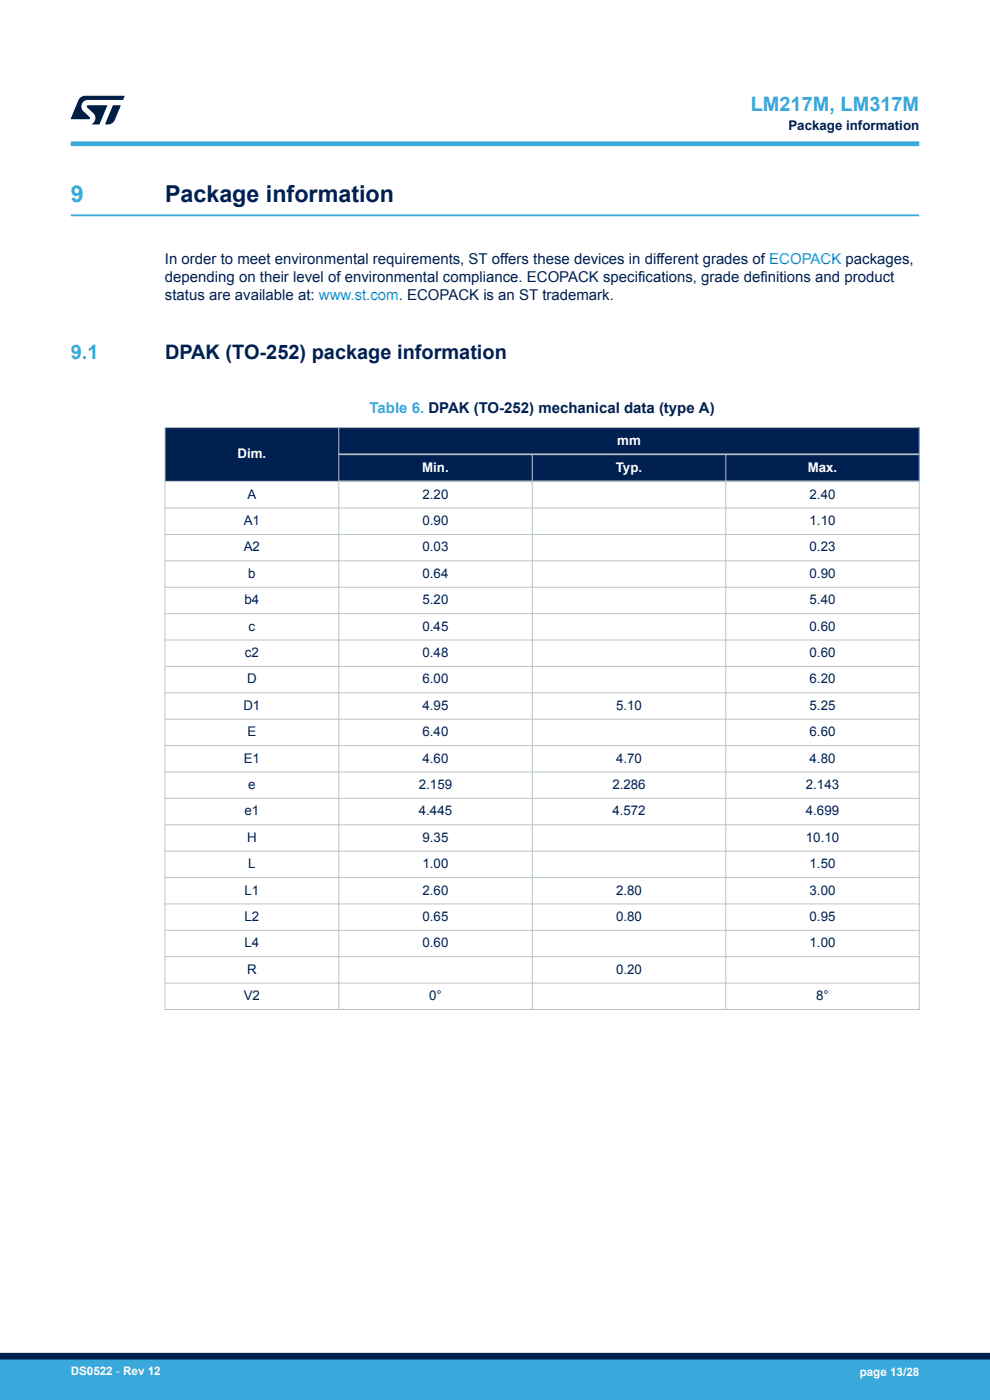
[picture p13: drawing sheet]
<svg xmlns="http://www.w3.org/2000/svg" width="210mm" height="297mm" viewBox="0 0 210 297" stroke-linecap="round" stroke-linejoin="round" font-family="sans-serif">
<defs><g id="words">
<text font-size="4.9" fill="#39a9dc" x="15" y="42.9">9</text>
<text font-size="4.9" fill="#002052" x="35" y="42.9">Package information</text>
<g font-size="4.2" fill="#39a9dc">
<text x="159.2" y="23.5">LM217M, LM317M</text>
<text x="15" y="76.1">9.1</text>
</g>
<text font-size="4.2" fill="#002052" x="35" y="76.1">DPAK (TO-252) package information</text>
<g font-size="3.2" fill="#002052">
<text x="35" y="56.1">In order to meet environmental requirements, ST offers these devices in different grades of ECOPACK packages,</text>
<text x="35" y="59.9">depending on their level of environmental compliance. ECOPACK specifications, grade definitions and product</text>
<text x="35" y="63.7">status are available at: www.st.com. ECOPACK is an ST trademark.</text>
</g>
<text font-size="3.2" fill="#39a9dc" x="78.4" y="87.7">Table 6. DPAK (TO-252) mechanical data (type A)</text>
<g font-size="2.8" fill="#002052">
<text x="167.2" y="27.5">Package information</text>
<text x="52.5" y="105.8">A</text>
<text x="89.6" y="105.8">2.20</text>
<text x="171.7" y="105.8">2.40</text>
<text x="51.7" y="111.4">A1</text>
<text x="89.6" y="111.4">0.90</text>
<text x="171.7" y="111.4">1.10</text>
<text x="51.7" y="117">A2</text>
<text x="89.6" y="117">0.03</text>
<text x="171.7" y="117">0.23</text>
<text x="52.6" y="122.6">b</text>
<text x="89.6" y="122.6">0.64</text>
<text x="171.7" y="122.6">0.90</text>
<text x="51.9" y="128.2">b4</text>
<text x="89.6" y="128.2">5.20</text>
<text x="171.7" y="128.2">5.40</text>
<text x="52.7" y="133.8">c</text>
<text x="89.6" y="133.8">0.45</text>
<text x="171.7" y="133.8">0.60</text>
<text x="51.9" y="139.4">c2</text>
<text x="89.6" y="139.4">0.48</text>
<text x="171.7" y="139.4">0.60</text>
<text x="52.4" y="145">D</text>
<text x="89.6" y="145">6.00</text>
<text x="171.7" y="145">6.20</text>
<text x="51.6" y="150.6">D1</text>
<text x="89.6" y="150.6">4.95</text>
<text x="130.7" y="150.6">5.10</text>
<text x="171.7" y="150.6">5.25</text>
<text x="51.7" y="161.8">E1</text>
<text x="52.5" y="156.2">E</text>
<text x="89.6" y="156.2">6.40</text>
<text x="89.6" y="161.8">4.60</text>
<text x="130.7" y="161.8">4.70</text>
<text x="171.7" y="156.2">6.60</text>
<text x="171.7" y="161.8">4.80</text>
<text x="52.6" y="167.4">e</text>
<text x="88.8" y="167.4">2.159</text>
<text x="129.9" y="167.4">2.286</text>
<text x="170.9" y="167.4">2.143</text>
<text x="51.9" y="173">e1</text>
<text x="88.8" y="173">4.445</text>
<text x="129.9" y="173">4.572</text>
<text x="170.9" y="173">4.699</text>
<text x="52.4" y="178.6">H</text>
<text x="89.6" y="178.6">9.35</text>
<text x="170.9" y="178.6">10.10</text>
<text x="52.6" y="184.2">L</text>
<text x="89.6" y="184.2">1.00</text>
<text x="171.7" y="184.2">1.50</text>
<text x="51.9" y="189.8">L1</text>
<text x="89.6" y="189.8">2.60</text>
<text x="130.7" y="189.8">2.80</text>
<text x="171.7" y="189.8">3.00</text>
<text x="51.9" y="195.4">L2</text>
<text x="89.6" y="195.4">0.65</text>
<text x="130.7" y="195.4">0.80</text>
<text x="171.7" y="195.4">0.95</text>
<text x="51.9" y="201">L4</text>
<text x="89.6" y="201">0.60</text>
<text x="171.7" y="201">1.00</text>
<text x="52.4" y="206.6">R</text>
<text x="130.7" y="206.6">0.20</text>
<text x="51.7" y="212.2">V2</text>
<text x="91" y="212.2">0°</text>
<text x="173.1" y="212.2">8°</text>
</g>
<g font-size="2.8" fill="#fff">
<text x="130.9" y="94.3">mm</text>
<text x="50.4" y="97.2">Dim.</text>
<text x="89.6" y="100.1">Min.</text>
<text x="130.6" y="100.1">Typ.</text>
<text x="171.3" y="100.1">Max.</text>
</g>
<g font-size="2.5" fill="#fff">
<text x="15" y="291.6">DS0522 - Rev 12</text>
<text x="182.4" y="291.9">page 13/28</text>
</g>
</g></defs>
<path d="M15 45.7h180" fill="none" stroke="#39a9dc" stroke-width=".4"/>
<g fill="#002052">
<path d="M35 90.7h160v11.4h-160z" fill-rule="evenodd"/>
<path d="M35 90.7h160v5.7h-160z" fill-rule="evenodd"/>
<path d="M35.1 90.8h36.7v11.2h-36.7z" fill-rule="evenodd"/>
<path d="M72 96.6h40.8v5.3h-40.8z" fill-rule="evenodd"/>
<path d="M113 96.6h40.8v5.3h-40.8z" fill-rule="evenodd"/>
<path d="M154.1 96.6h40.8v5.3h-40.8z" fill-rule="evenodd"/>
</g>
<g fill="none" stroke="#b9c4ca" stroke-width=".21">
<path d="M34.9 90.7h160.2M35 90.6v123.7M71.9 90.6v123.7M112.9 96.4v117.9M154 96.4v117.9M195 90.6v123.7M34.9 102.1h37.1M34.9 107.8h160.2M34.9 113.4h160.2M34.9 119h160.2M34.9 124.6h160.2M34.9 130.2h160.2"/>
<path d="M34.9 135.8h160.2M34.9 141.4h160.2M34.9 147h160.2M34.9 152.6h160.2M34.9 158.2h160.2M34.9 163.8h160.2M34.9 169.4h160.2M34.9 175h160.2M34.9 180.6h160.2M34.9 186.2h160.2M34.9 191.8h160.2M34.9 197.4h160.2"/>
<path d="M34.9 203h160.2M34.9 208.6h160.2M34.9 214.2h160.2"/>
</g>
<path d="M71.9 96.4h123.2M71.9 102.1h123.2" fill="none" stroke="#b9c4ca" stroke-width=".35"/>
<path d="M15 30.5h180" fill="none" stroke="#39a9dc" stroke-width="1"/>
<g fill="#001e41">
<path d="M17.1 20.7l.9-.4 8.4 .1-.3 .8h-7.4a1.4 1.4 0 0 0-1.3 .8 1.4 1.4 0 0 0 .2 1.5l1.4 1.3v.4l-4 .1 1.6-4.1z"/>
<path d="M24 22.4h1.6l-1.3 3.1a1.54 1.54 0 0 1-1.4 .9l-.6-.1z"/>
<path d="M18.5 22.4h4.2l-1.6 4h-1.7a1.48 1.48 0 0 0 .4-2.4l-1.3-1.2z"/>
</g>
<g fill="#39a9dc">
<path d="M0 288.4h210v8.6h-210z" fill-rule="evenodd"/>
<path d="M-.1 288.4h210.2v4.4h-210.2z" fill-rule="evenodd"/>
</g>
<path d="M0 287.7h210" fill="none" stroke="#002052" stroke-width="1.4"/>
<use href="#words"/>
</svg>
